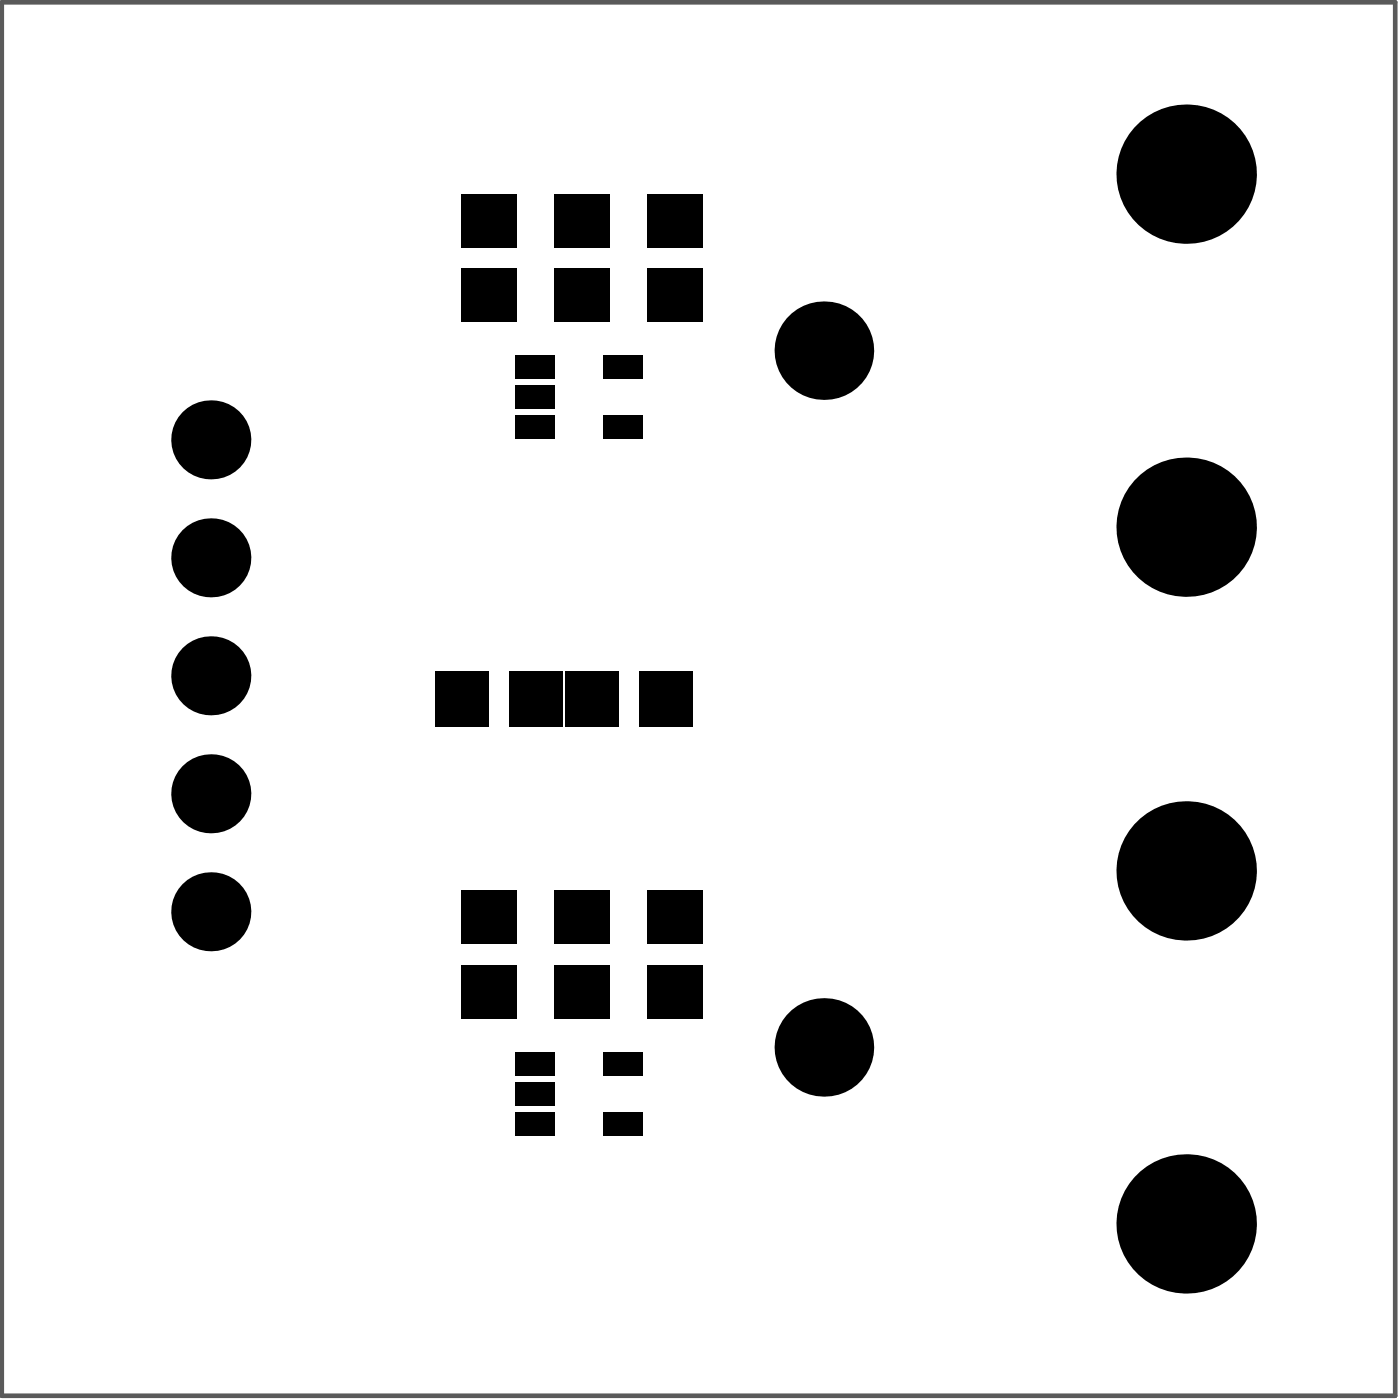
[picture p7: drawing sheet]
<svg xmlns="http://www.w3.org/2000/svg" width="100mm" height="100mm" viewBox="0 0 100 100" stroke-linecap="round" stroke-linejoin="round" font-family="sans-serif">
<path d="M.1 .2h99.7v99.7h-99.7z" fill="none" stroke="#5a5a5a" stroke-width=".33"/>
<g fill="#000">
<circle cx="84.9" cy="12.5" r="5"/>
<circle cx="15.1" cy="31.5" r="2.83"/>
<circle cx="15.1" cy="39.9" r="2.83"/>
<circle cx="59" cy="25.1" r="3.5"/>
<circle cx="84.9" cy="37.7" r="5"/>
<circle cx="15.1" cy="48.4" r="2.83"/>
<circle cx="15.1" cy="56.8" r="2.83"/>
<circle cx="15.1" cy="65.2" r="2.83"/>
<circle cx="59" cy="75" r="3.5"/>
<circle cx="84.9" cy="62.3" r="5"/>
<circle cx="84.9" cy="87.6" r="5"/>
</g>
<g fill="#000">
<path d="M33 13.9h4v3.8h-4z" fill-rule="evenodd"/>
<path d="M39.7 13.9h4v3.8h-4z" fill-rule="evenodd"/>
<path d="M46.3 13.9h4v3.8h-4z" fill-rule="evenodd"/>
<path d="M33 19.2h4v3.8h-4z" fill-rule="evenodd"/>
<path d="M36.9 27.6h2.8v1.7h-2.8z" fill-rule="evenodd"/>
<path d="M36.9 29.7h2.8v1.7h-2.8z" fill-rule="evenodd"/>
<path d="M36.9 25.4h2.8v1.7h-2.8z" fill-rule="evenodd"/>
<path d="M39.7 19.2h4v3.8h-4z" fill-rule="evenodd"/>
<path d="M43.2 29.7h2.8v1.7h-2.8z" fill-rule="evenodd"/>
<path d="M43.2 25.4h2.8v1.7h-2.8z" fill-rule="evenodd"/>
<path d="M46.3 19.2h4v3.8h-4z" fill-rule="evenodd"/>
<path d="M31.1 48h3.9v4h-3.9z" fill-rule="evenodd"/>
<path d="M36.4 48h3.9v4h-3.9z" fill-rule="evenodd"/>
<path d="M40.4 48h3.9v4h-3.9z" fill-rule="evenodd"/>
<path d="M45.7 48h3.9v4h-3.9z" fill-rule="evenodd"/>
<path d="M33 69.1h4v3.8h-4z" fill-rule="evenodd"/>
<path d="M33 63.7h4v3.9h-4z" fill-rule="evenodd"/>
<path d="M36.9 75.3h2.8v1.7h-2.8z" fill-rule="evenodd"/>
<path d="M36.9 77.4h2.8v1.7h-2.8z" fill-rule="evenodd"/>
<path d="M39.7 69.1h4v3.8h-4z" fill-rule="evenodd"/>
<path d="M39.7 63.7h4v3.9h-4z" fill-rule="evenodd"/>
<path d="M43.2 75.3h2.8v1.7h-2.8z" fill-rule="evenodd"/>
<path d="M46.3 69.1h4v3.8h-4z" fill-rule="evenodd"/>
<path d="M46.3 63.7h4v3.9h-4z" fill-rule="evenodd"/>
<path d="M36.9 79.6h2.8v1.7h-2.8z" fill-rule="evenodd"/>
<path d="M43.2 79.6h2.8v1.7h-2.8z" fill-rule="evenodd"/>
</g>
</svg>
